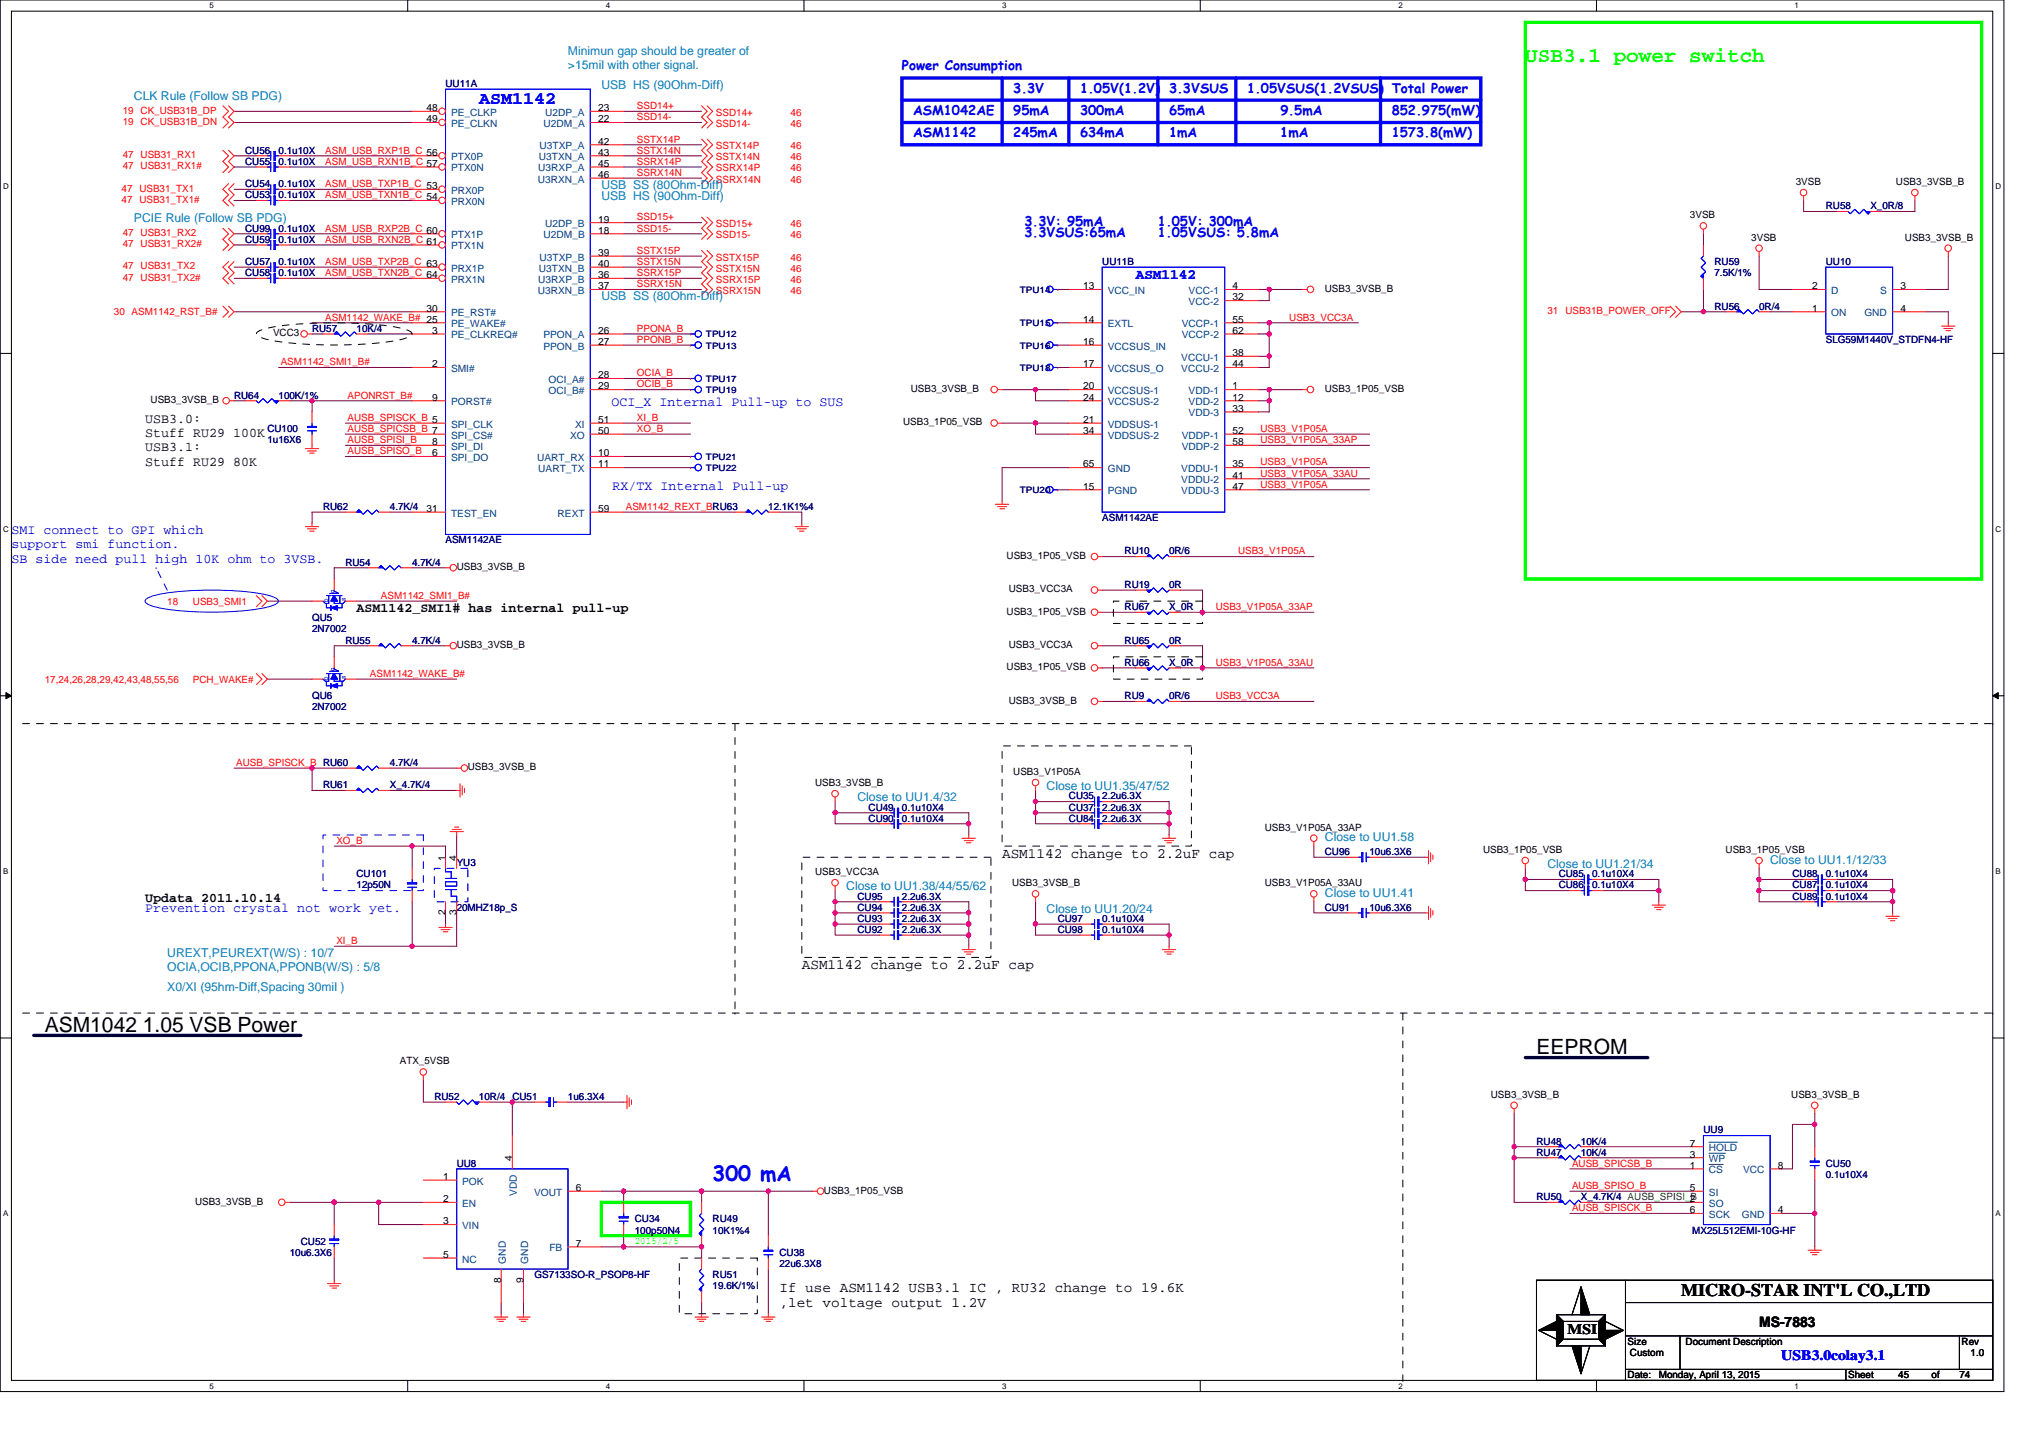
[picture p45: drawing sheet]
<svg xmlns="http://www.w3.org/2000/svg" width="297mm" height="210mm" viewBox="0 0 297 210" stroke-linecap="round" stroke-linejoin="round" font-family="sans-serif">
<defs><g id="words">
<text font-size="3.1" fill="#0f0" x="222.8" y="9.1">USB3.1 power switch</text>
<g font-size="3.1">
<text x="6.5" y="150.7">ASM1042 1.05 VSB Power</text>
<text x="224.4" y="153.9">EEPROM</text>
</g>
<text font-size="3.1" fill="#00f" x="104.1" y="172.4">300 mA</text>
<text font-size="2.6" fill="#00f" x="70" y="15.2">ASM1142</text>
<text font-size="2.6" x="245.5" y="189.3">MICRO-STAR INT'L CO.,LTD</text>
<g font-size="2.1" fill="#00f">
<text x="165.9" y="40.8">ASM1142</text>
<text x="260.1" y="198.6">USB3.0colay3.1</text>
</g>
<g font-size="2.1">
<text x="146.3" y="125.2">ASM1142 change to 2.2uF cap</text>
<text x="117.1" y="141.5">ASM1142 change to 2.2uF cap</text>
<text x="113.8" y="188.6">If use ASM1142 USB3.1 IC , RU32 change to 19.6K</text>
<text x="113.8" y="190.9">,let voltage output 1.2V</text>
<text x="228.9" y="194.9">MSI</text>
<text x="256.9" y="193.8">MS-7883</text>
</g>
<g font-size="1.9" fill="#00f">
<text x="131.7" y="10.3">Power Consumption</text>
<text x="133.3" y="16.8">ASM1042AE</text>
<text x="148" y="13.5">3.3V</text>
<text x="148" y="16.8">95mA</text>
<text x="157.7" y="16.8">300mA</text>
<text x="157.7" y="13.5">1.05V(1.2V)</text>
<text x="170.7" y="16.8">65mA</text>
<text x="170.7" y="13.5">3.3VSUS</text>
<text x="182.1" y="13.5">1.05VSUS(1.2VSUS)</text>
<text x="187" y="16.8">9.5mA</text>
<text x="203.2" y="16.8">852.975(mW)</text>
<text x="203.2" y="13.5">Total Power</text>
<text x="133.3" y="20">ASM1142</text>
<text x="148" y="20">245mA</text>
<text x="157.7" y="20">634mA</text>
<text x="170.7" y="20">1mA</text>
<text x="187" y="20">1mA</text>
<text x="203.2" y="20">1573.8(mW)</text>
<text x="149.6" y="34.6">3.3VSUS:65mA</text>
<text x="149.6" y="33">3.3V: 95mA</text>
<text x="169.1" y="33">1.05V: 300mA</text>
<text x="169.1" y="34.6">1.05VSUS: 5.8mA</text>
<text x="89.3" y="59.3">OCI_X Internal Pull-up to SUS</text>
<text x="89.4" y="71.5">RX/TX Internal Pull-up</text>
<text x="1.7" y="78">SMI connect to GPI which</text>
<text x="1.7" y="80.1">support smi function.</text>
<text x="1.7" y="82.2">SB side need pull high 10K ohm to 3VSB.</text>
<text x="21.2" y="133.2">Prevention crystal not work yet.</text>
</g>
<g font-size="1.9">
<text x="21.2" y="61.7">USB3.0:</text>
<text x="21.2" y="63.8">Stuff RU29 100K</text>
<text x="21.2" y="65.9">USB3.1:</text>
<text x="21.2" y="68">Stuff RU29 80K</text>
<text x="52.1" y="89.4">ASM1142_SMI1# has internal pull-up</text>
<text x="21.2" y="131.7">Updata 2011.10.14</text>
</g>
<g font-size="1.8" fill="#0080c0">
<text x="82.9" y="8.1">Minimun gap should be greater of</text>
<text x="82.9" y="10.1">&gt;15mil with other signal.</text>
<text x="19.6" y="14.6">CLK Rule (Follow SB PDG)</text>
<text x="87.8" y="13">USB HS (90Ohm-Diff)</text>
<text x="87.8" y="27.6">USB SS (80Ohm-Diff)</text>
<text x="87.8" y="29.2">USB HS (90Ohm-Diff)</text>
<text x="19.6" y="32.5">PCIE Rule (Follow SB PDG)</text>
<text x="87.8" y="43.9">USB SS (80Ohm-Diff)</text>
<text x="125.2" y="117">Close to UU1.4/32</text>
<text x="152.8" y="115.4">Close to UU1.35/47/52</text>
<text x="193.5" y="122.9">Close to UU1.58</text>
<text x="123.6" y="130">Close to UU1.38/44/55/62</text>
<text x="193.5" y="131">Close to UU1.41</text>
<text x="226" y="126.8">Close to UU1.21/34</text>
<text x="258.5" y="126.1">Close to UU1.1/12/33</text>
<text x="152.8" y="133.3">Close to UU1.20/24</text>
<text x="24.4" y="139.8">UREXT,PEUREXT(W/S) : 10/7</text>
<text x="24.4" y="141.8">OCIA,OCIB,PPONA,PPONB(W/S) : 5/8</text>
<text x="24.4" y="144.7">X0/XI (95hm-Diff,Spacing 30mil )</text>
</g>
<g font-size="1.5" fill="#f00">
<text x="17.9" y="16.6">19 CK_USB31B_DP</text>
<text x="93" y="15.9">SSD14+</text>
<text x="93" y="17.6">SSD14-</text>
<text x="104.6" y="16.9">SSD14+</text>
<text x="115.5" y="16.9">46</text>
<text x="17.9" y="18.2">19 CK_USB31B_DN</text>
<text x="17.9" y="23.1">47 USB31_RX1</text>
<text x="47.5" y="22.4">ASM_USB_RXP1B_C 56</text>
<text x="93" y="20.8">SSTX14P</text>
<text x="93" y="22.4">SSTX14N</text>
<text x="104.6" y="23.4">SSTX14N</text>
<text x="104.6" y="18.5">SSD14-</text>
<text x="104.6" y="21.8">SSTX14P</text>
<text x="115.5" y="18.5">46</text>
<text x="115.5" y="23.4">46</text>
<text x="115.5" y="21.8">46</text>
<text x="17.8" y="29.6">47 USB31_TX1#</text>
<text x="17.8" y="28">47 USB31_TX1</text>
<text x="17.9" y="24.7">47 USB31_RX1#</text>
<text x="47.5" y="27.3">ASM_USB_TXP1B_C 53</text>
<text x="47.5" y="29">ASM_USB_TXN1B_C 54</text>
<text x="47.5" y="24.1">ASM_USB_RXN1B_C 57</text>
<text x="93" y="24.1">SSRX14P</text>
<text x="93" y="25.7">SSRX14N</text>
<text x="104.6" y="25">SSRX14P</text>
<text x="104.6" y="26.7">SSRX14N</text>
<text x="115.5" y="25">46</text>
<text x="115.5" y="26.7">46</text>
<text x="17.9" y="34.5">47 USB31_RX2</text>
<text x="47.5" y="35.5">ASM_USB_RXN2B_C 61</text>
<text x="47.5" y="33.8">ASM_USB_RXP2B_C 60</text>
<text x="93" y="32.2">SSD15+</text>
<text x="93" y="33.8">SSD15-</text>
<text x="104.6" y="33.2">SSD15+</text>
<text x="104.6" y="34.8">SSD15-</text>
<text x="115.5" y="33.2">46</text>
<text x="115.5" y="34.8">46</text>
<text x="17.9" y="36.1">47 USB31_RX2#</text>
<text x="17.9" y="41">47 USB31_TX2#</text>
<text x="17.9" y="39.3">47 USB31_TX2</text>
<text x="47.5" y="38.7">ASM_USB_TXP2B_C 63</text>
<text x="47.5" y="40.3">ASM_USB_TXN2B_C 64</text>
<text x="93" y="38.7">SSTX15N</text>
<text x="93" y="37.1">SSTX15P</text>
<text x="93" y="40.3">SSRX15P</text>
<text x="93" y="42">SSRX15N</text>
<text x="104.6" y="39.7">SSTX15N</text>
<text x="104.6" y="41.3">SSRX15P</text>
<text x="104.6" y="38.1">SSTX15P</text>
<text x="115.5" y="41.3">46</text>
<text x="115.5" y="39.7">46</text>
<text x="115.5" y="38.1">46</text>
<text x="16.6" y="46">30 ASM1142_RST_B#</text>
<text x="47.5" y="46.8">ASM1142_WAKE_B# 25</text>
<text x="104.6" y="42.9">SSRX15N</text>
<text x="115.5" y="42.9">46</text>
<text x="188.3" y="46.8">USB3_VCC3A</text>
<text x="226" y="45.9">31 USB31B_POWER_OFF</text>
<text x="41" y="53.3">ASM1142_SMI1_B#</text>
<text x="93" y="50.1">PPONB_B</text>
<text x="93" y="48.5">PPONA_B</text>
<text x="50.8" y="58.2">APONRST_B#</text>
<text x="93" y="56.6">OCIB_B</text>
<text x="93" y="54.9">OCIA_B</text>
<text x="50.8" y="61.5">AUSB_SPISCK_B 5</text>
<text x="50.8" y="63.1">AUSB_SPICSB_B 7</text>
<text x="50.8" y="64.7">AUSB_SPISI_B</text>
<text x="93" y="61.5">XI_B</text>
<text x="93" y="63.1">XO_B</text>
<text x="184.1" y="64.7">USB3_V1P05A_33AP</text>
<text x="184.1" y="63.1">USB3_V1P05A</text>
<text x="50.8" y="66.3">AUSB_SPISO_B</text>
<text x="184.1" y="68">USB3_V1P05A</text>
<text x="184.1" y="71.2">USB3_V1P05A</text>
<text x="184.1" y="69.6">USB3_V1P05A_33AU</text>
<text x="91.4" y="74.5">ASM1142_REXT_BRU63</text>
<text x="180.8" y="81">USB3_V1P05A</text>
<text x="24.4" y="88.3">18</text>
<text x="28.2" y="88.3">USB3_SMI1</text>
<text x="55.6" y="87.5">ASM1142_SMI1_B#</text>
<text x="177.5" y="89.1">USB3_V1P05A_33AP</text>
<text x="6.5" y="99.7">17,24,26,28,29,42,43,48,55,56</text>
<text x="28.2" y="99.7">PCH_WAKE#</text>
<text x="54" y="98.8">ASM1142_WAKE_B#</text>
<text x="177.5" y="97.2">USB3_V1P05A_33AU</text>
<text x="177.5" y="102.1">USB3_VCC3A</text>
<text x="34.5" y="111.8">AUSB_SPISCK_B RU60</text>
<text x="49.1" y="123.2">XO_B</text>
<text x="49.1" y="137.9">XI_B</text>
<text x="229.6" y="170.4">AUSB_SPICSB_B</text>
<text x="229.6" y="173.6">AUSB_SPISO_B</text>
<text x="229.6" y="176.9">AUSB_SPISCK_B</text>
</g>
<g font-size="1.5">
<text x="62.3" y="16.2">48</text>
<text x="62.3" y="17.9">49</text>
<text x="87.4" y="17.9">22</text>
<text x="87.4" y="16.2">23</text>
<text x="87.4" y="21.1">42</text>
<text x="87.4" y="22.7">43</text>
<text x="87.4" y="24.4">45</text>
<text x="87.4" y="26">46</text>
<text x="262.3" y="27">3VSB</text>
<text x="276.9" y="27">USB3_3VSB_B</text>
<text x="87.4" y="34.1">18</text>
<text x="87.4" y="32.5">19</text>
<text x="246.8" y="31.9">3VSB</text>
<text x="255.8" y="35.1">3VSB</text>
<text x="278.2" y="35.1">USB3_3VSB_B</text>
<text x="87.4" y="37.4">39</text>
<text x="87.4" y="39">40</text>
<text x="87.4" y="40.6">36</text>
<text x="62.3" y="45.5">30</text>
<text x="87.4" y="42.2">37</text>
<text x="158.2" y="42.2">13</text>
<text x="158.2" y="47.1">14</text>
<text x="180" y="47.1">55</text>
<text x="180" y="42.2">4</text>
<text x="180" y="43.9">32</text>
<text x="193.5" y="42.6">USB3_3VSB_B</text>
<text x="264.7" y="45.5">1</text>
<text x="264.7" y="42.2">2</text>
<text x="277.5" y="42.2">3</text>
<text x="277.5" y="45.5">4</text>
<text x="39.9" y="49.1">VCC3</text>
<text x="63.1" y="48.7">3</text>
<text x="63.1" y="53.6">2</text>
<text x="87.4" y="50.4">27</text>
<text x="87.4" y="48.7">26</text>
<text x="158.2" y="50.4">16</text>
<text x="158.2" y="53.6">17</text>
<text x="180" y="48.7">62</text>
<text x="180" y="52">38</text>
<text x="180" y="53.6">44</text>
<text x="22" y="58.9">USB3_3VSB_B</text>
<text x="63.1" y="58.5">9</text>
<text x="87.4" y="56.9">29</text>
<text x="87.4" y="55.2">28</text>
<text x="133" y="57.2">USB3_3VSB_B</text>
<text x="158.2" y="56.9">20</text>
<text x="158.2" y="58.5">24</text>
<text x="180" y="56.9">1</text>
<text x="180" y="58.5">12</text>
<text x="193.5" y="57.2">USB3_1P05_VSB</text>
<text x="63.1" y="65">8</text>
<text x="87.4" y="61.8">51</text>
<text x="87.4" y="63.4">50</text>
<text x="131.9" y="62.1">USB3_1P05_VSB</text>
<text x="158.2" y="61.8">21</text>
<text x="158.2" y="63.4">34</text>
<text x="180" y="63.4">52</text>
<text x="180" y="65">58</text>
<text x="180" y="60.1">33</text>
<text x="63.1" y="66.6">6</text>
<text x="87.4" y="68.3">11</text>
<text x="87.4" y="66.6">10</text>
<text x="158.2" y="68.3">65</text>
<text x="158.2" y="71.5">15</text>
<text x="180" y="71.5">47</text>
<text x="180" y="68.3">35</text>
<text x="180" y="69.9">41</text>
<text x="62.3" y="74.8">31</text>
<text x="87.4" y="74.8">59</text>
<text x="66.7" y="83.2">USB3_3VSB_B</text>
<text x="147" y="81.6">USB3_1P05_VSB</text>
<text x="147" y="89.7">USB3_1P05_VSB</text>
<text x="147.3" y="86.5">USB3_VCC3A</text>
<text x="66.7" y="94.6">USB3_3VSB_B</text>
<text x="147.3" y="94.6">USB3_VCC3A</text>
<text x="147" y="97.9">USB3_1P05_VSB</text>
<text x="147.3" y="102.8">USB3_3VSB_B</text>
<text x="68.3" y="112.5">USB3_3VSB_B</text>
<text x="148" y="113.2">USB3_V1P05A</text>
<text x="119" y="114.8">USB3_3VSB_B</text>
<text x="65" y="125.7" transform="rotate(-90 65 125.7)">1</text>
<text x="66.7" y="125.7" transform="rotate(-90 66.7 125.7)">4</text>
<text x="184.7" y="121.3">USB3_V1P05A_33AP</text>
<text x="216.6" y="124.5">USB3_1P05_VSB</text>
<text x="252" y="124.5">USB3_1P05_VSB</text>
<text x="119" y="127.8">USB3_VCC3A</text>
<text x="147.8" y="129.4">USB3_3VSB_B</text>
<text x="184.7" y="129.4">USB3_V1P05A_33AU</text>
<text x="65" y="133.6" transform="rotate(-90 65 133.6)">2</text>
<text x="66.7" y="133.6" transform="rotate(-90 66.7 133.6)">3</text>
<text x="58.4" y="155.4">ATX_5VSB</text>
<text x="217.7" y="160.3">USB3_3VSB_B</text>
<text x="261.6" y="160.3">USB3_3VSB_B</text>
<text x="246.8" y="167.4">7</text>
<text x="64.7" y="172.3">1</text>
<text x="74.8" y="169.5" transform="rotate(-90 74.8 169.5)">4</text>
<text x="84.1" y="173.9">6</text>
<text x="246.8" y="170.7">1</text>
<text x="246.8" y="169">3</text>
<text x="246.8" y="173.9">5</text>
<text x="259.6" y="170.7">8</text>
<text x="28.5" y="175.9">USB3_3VSB_B</text>
<text x="64.7" y="175.6">2</text>
<text x="64.7" y="178.8">3</text>
<text x="120.3" y="174.3">USB3_1P05_VSB</text>
<text x="246.8" y="175.6">2</text>
<text x="246.8" y="177.2">6</text>
<text x="259.6" y="177.2">4</text>
<text x="64.7" y="183.7">5</text>
<text x="84.1" y="182.1">7</text>
<text x="73.2" y="187.3" transform="rotate(-90 73.2 187.3)">8</text>
<text x="76.4" y="187.3" transform="rotate(-90 76.4 187.3)">9</text>
<text x="237.7" y="196.4">Size</text>
<text x="246.2" y="196.4">Document Description</text>
<text x="286.5" y="196.4">Rev</text>
<text x="237.7" y="201.3">Date:</text>
<text x="238" y="198">Custom</text>
<text x="242.2" y="201.3">Monday, April 13, 2015</text>
<text x="269.9" y="201.3">Sheet</text>
<text x="277.2" y="201.3">45</text>
<text x="282.1" y="201.3">of</text>
<text x="286.1" y="201.3">74</text>
<text x="287.8" y="198">1.0</text>
</g>
<g font-size="1.5" fill="#000080">
<text x="65.1" y="12.7">UU11A</text>
<text x="35.8" y="22.5">CU56</text>
<text x="40.7" y="22.5">0.1u10X</text>
<text x="35.8" y="24.1">CU55</text>
<text x="35.8" y="29">CU53</text>
<text x="35.8" y="27.3">CU54</text>
<text x="40.7" y="24.1">0.1u10X</text>
<text x="40.7" y="29">0.1u10X</text>
<text x="40.7" y="27.3">0.1u10X</text>
<text x="35.8" y="35.5">CU59</text>
<text x="35.8" y="33.8">CU99</text>
<text x="40.7" y="35.5">0.1u10X</text>
<text x="40.7" y="33.8">0.1u10X</text>
<text x="266.6" y="30.6">RU58</text>
<text x="273.2" y="30.6">X_0R/8</text>
<text x="35.8" y="38.7">CU57</text>
<text x="35.8" y="40.3">CU58</text>
<text x="40.7" y="38.7">0.1u10X</text>
<text x="40.7" y="40.3">0.1u10X</text>
<text x="161" y="38.7">UU11B</text>
<text x="250.4" y="38.7">RU59</text>
<text x="250.4" y="40.3">7.5K/1%</text>
<text x="266.6" y="38.7">UU10</text>
<text x="250.4" y="45.2">RU56</text>
<text x="256.9" y="45.2">0R/4</text>
<text x="45.6" y="48.5">RU57</text>
<text x="52.1" y="48.5">10K/4</text>
<text x="266.6" y="50.1">SLG59M1440V_STDFN4-HF</text>
<text x="34.2" y="58.2">RU64</text>
<text x="40.7" y="58.2">100K/1%</text>
<text x="39" y="63.1">CU100</text>
<text x="39" y="64.7">1u16X6</text>
<text x="47.2" y="74.5">RU62</text>
<text x="56.9" y="74.5">4.7K/4</text>
<text x="112.2" y="74.5">12.1K1%4</text>
<text x="161" y="76.1">ASM1142AE</text>
<text x="50.4" y="82.6">RU54</text>
<text x="60.2" y="82.6">4.7K/4</text>
<text x="65.1" y="79.4">ASM1142AE</text>
<text x="164.2" y="81">RU10</text>
<text x="170.7" y="81">0R/6</text>
<text x="164.2" y="89.1">RU67</text>
<text x="164.2" y="85.9">RU19</text>
<text x="170.7" y="89.1">X_0R</text>
<text x="170.7" y="85.9">0R</text>
<text x="45.6" y="90.7">QU5</text>
<text x="45.6" y="92.4">2N7002</text>
<text x="50.4" y="94">RU55</text>
<text x="60.2" y="94">4.7K/4</text>
<text x="164.2" y="94">RU65</text>
<text x="170.7" y="94">0R</text>
<text x="164.2" y="97.2">RU66</text>
<text x="170.7" y="97.2">X_0R</text>
<text x="45.6" y="102.1">QU6</text>
<text x="45.6" y="103.7">2N7002</text>
<text x="164.2" y="102.1">RU9</text>
<text x="170.7" y="102.1">0R/6</text>
<text x="56.9" y="111.9">4.7K/4</text>
<text x="47.2" y="115.1">RU61</text>
<text x="56.9" y="115.1">X_4.7K/4</text>
<text x="126.8" y="118.4">CU49</text>
<text x="126.8" y="120">CU90</text>
<text x="131.7" y="118.4">0.1u10X4</text>
<text x="131.7" y="120">0.1u10X4</text>
<text x="156.1" y="120">CU84</text>
<text x="156.1" y="116.7">CU35</text>
<text x="156.1" y="118.4">CU37</text>
<text x="161" y="120">2.2u6.3X</text>
<text x="161" y="116.7">2.2u6.3X</text>
<text x="161" y="118.4">2.2u6.3X</text>
<text x="193.5" y="124.9">CU96</text>
<text x="200" y="124.9">10u6.3X6</text>
<text x="52.1" y="128.1">CU101</text>
<text x="52.1" y="129.7">12p50N</text>
<text x="66.7" y="126.5">YU3</text>
<text x="125.2" y="131.4">CU95</text>
<text x="131.7" y="131.4">2.2u6.3X</text>
<text x="227.6" y="128.1">CU85</text>
<text x="227.6" y="129.7">CU86</text>
<text x="232.5" y="128.1">0.1u10X4</text>
<text x="232.5" y="129.7">0.1u10X4</text>
<text x="261.8" y="131.4">CU89</text>
<text x="261.8" y="129.7">CU87</text>
<text x="261.8" y="128.1">CU88</text>
<text x="266.6" y="131.4">0.1u10X4</text>
<text x="266.6" y="129.7">0.1u10X4</text>
<text x="266.6" y="128.1">0.1u10X4</text>
<text x="66.7" y="133">20MHZ18p_S</text>
<text x="125.2" y="136.2">CU92</text>
<text x="125.2" y="134.6">CU93</text>
<text x="125.2" y="133">CU94</text>
<text x="131.7" y="136.2">2.2u6.3X</text>
<text x="131.7" y="134.6">2.2u6.3X</text>
<text x="131.7" y="133">2.2u6.3X</text>
<text x="154.5" y="134.6">CU97</text>
<text x="154.5" y="136.2">CU98</text>
<text x="161" y="134.6">0.1u10X4</text>
<text x="161" y="136.2">0.1u10X4</text>
<text x="193.5" y="133">CU91</text>
<text x="200" y="133">10u6.3X6</text>
<text x="63.4" y="160.6">RU52</text>
<text x="70" y="160.6">10R/4</text>
<text x="74.8" y="160.6">CU51</text>
<text x="82.9" y="160.6">1u6.3X4</text>
<text x="224.4" y="167.1">RU48</text>
<text x="230.9" y="167.1">10K/4</text>
<text x="248.8" y="165.5">UU9</text>
<text x="66.7" y="170.4">UU8</text>
<text x="224.4" y="168.8">RU47</text>
<text x="230.9" y="168.8">10K/4</text>
<text x="266.6" y="170.4">CU50</text>
<text x="266.6" y="172">0.1u10X4</text>
<text x="92.7" y="178.5">CU34</text>
<text x="104.1" y="178.5">RU49</text>
<text x="224.4" y="175.3">RU50</text>
<text x="230.9" y="175.3">X_4.7K/4 AUSB_SPISI_B</text>
<text x="42.3" y="183.4">10u6.3X6</text>
<text x="43.9" y="181.8">CU52</text>
<text x="92.7" y="180.1">100p50N4</text>
<text x="104.1" y="180.1">10K1%4</text>
<text x="113.8" y="183.4">CU38</text>
<text x="113.8" y="185">22u6.3X8</text>
<text x="247.1" y="180.1">MX25L512EMI-10G-HF</text>
<text x="78.1" y="186.6">GS7133SO-R_PSOP8-HF</text>
<text x="104.1" y="186.6">RU51</text>
<text x="104.1" y="188.3">19.6K/1%</text>
</g>
<g font-size="1.5" fill="#004080">
<text x="65.9" y="16.9">PE_CLKP</text>
<text x="79.6" y="16.9">U2DP_A</text>
<text x="65.9" y="18.5">PE_CLKN</text>
<text x="65.9" y="23.4">PTX0P</text>
<text x="78.7" y="23.4">U3TXN_A</text>
<text x="78.8" y="21.8">U3TXP_A</text>
<text x="79.4" y="18.5">U2DM_A</text>
<text x="65.9" y="25">PTX0N</text>
<text x="65.9" y="28.3">PRX0P</text>
<text x="65.9" y="29.9">PRX0N</text>
<text x="78.5" y="26.7">U3RXN_A</text>
<text x="78.6" y="25">U3RXP_A</text>
<text x="65.9" y="34.8">PTX1P</text>
<text x="79.4" y="34.8">U2DM_B</text>
<text x="79.6" y="33.2">U2DP_B</text>
<text x="65.9" y="36.4">PTX1N</text>
<text x="65.9" y="39.7">PRX1P</text>
<text x="65.9" y="41.3">PRX1N</text>
<text x="78.6" y="41.3">U3RXP_B</text>
<text x="78.7" y="39.7">U3TXN_B</text>
<text x="78.8" y="38.1">U3TXP_B</text>
<text x="65.9" y="46.2">PE_RST#</text>
<text x="65.9" y="47.8">PE_WAKE#</text>
<text x="78.5" y="42.9">U3RXN_B</text>
<text x="161.8" y="42.9">VCC_IN</text>
<text x="161.8" y="47.8">EXTL</text>
<text x="172.6" y="47.8">VCCP-1</text>
<text x="173.6" y="42.9">VCC-1</text>
<text x="173.6" y="44.6">VCC-2</text>
<text x="267.4" y="46.2">ON</text>
<text x="267.4" y="42.9">D</text>
<text x="272.3" y="46.2">GND</text>
<text x="274.6" y="42.9">S</text>
<text x="65.9" y="49.4">PE_CLKREQ#</text>
<text x="79.4" y="51.1">PPON_B</text>
<text x="79.4" y="49.4">PPON_A</text>
<text x="161.8" y="51.1">VCCSUS_IN</text>
<text x="172.5" y="52.7">VCCU-1</text>
<text x="172.6" y="49.4">VCCP-2</text>
<text x="65.9" y="59.2">PORST#</text>
<text x="65.9" y="54.3">SMI#</text>
<text x="80.1" y="57.6">OCI_B#</text>
<text x="80.1" y="55.9">OCI_A#</text>
<text x="161.8" y="54.3">VCCSUS_O</text>
<text x="161.8" y="57.6">VCCSUS-1</text>
<text x="161.8" y="59.2">VCCSUS-2</text>
<text x="172.5" y="54.3">VCCU-2</text>
<text x="173.6" y="57.6">VDD-1</text>
<text x="173.6" y="59.2">VDD-2</text>
<text x="65.9" y="62.4">SPI_CLK</text>
<text x="65.9" y="64.1">SPI_CS#</text>
<text x="65.9" y="65.7">SPI_DI</text>
<text x="83.2" y="64.1">XO</text>
<text x="84" y="62.4">XI</text>
<text x="161.8" y="62.4">VDDSUS-1</text>
<text x="161.8" y="64.1">VDDSUS-2</text>
<text x="172.6" y="64.1">VDDP-1</text>
<text x="172.6" y="65.7">VDDP-2</text>
<text x="173.6" y="60.8">VDD-3</text>
<text x="65.9" y="67.3">SPI_DO</text>
<text x="78.4" y="67.3">UART_RX</text>
<text x="78.6" y="68.9">UART_TX</text>
<text x="161.8" y="68.9">GND</text>
<text x="172.5" y="68.9">VDDU-1</text>
<text x="172.5" y="70.6">VDDU-2</text>
<text x="65.9" y="75.4">TEST_EN</text>
<text x="81.4" y="75.4">REXT</text>
<text x="161.8" y="72.2">PGND</text>
<text x="172.5" y="72.2">VDDU-3</text>
<text x="67.5" y="173">POK</text>
<text x="249.6" y="171.3">CS</text>
<text x="249.6" y="169.7">WP</text>
<text x="249.6" y="168.1">HOLD</text>
<text x="254.5" y="171.3">VCC</text>
<text x="67.5" y="176.2">EN</text>
<text x="67.5" y="179.5">VIN</text>
<text x="75.5" y="174.6" transform="rotate(-90 75.5 174.6)">VDD</text>
<text x="78" y="174.6">VOUT</text>
<text x="249.6" y="176.2">SO</text>
<text x="249.6" y="177.8">SCK</text>
<text x="249.6" y="174.6">SI</text>
<text x="254.4" y="177.8">GND</text>
<text x="67.5" y="184.4">NC</text>
<text x="73.9" y="184.5" transform="rotate(-90 73.9 184.5)">GND</text>
<text x="77.1" y="184.5" transform="rotate(-90 77.1 184.5)">GND</text>
<text x="80.2" y="182.7">FB</text>
</g>
<text font-size="1.5" fill="#0f0" x="92.7" y="181.6">2015/2/5</text>
<g font-size="1.3" fill="#000080">
<text x="148.9" y="42.8">TPU14</text>
<text x="148.9" y="47.7">TPU15</text>
<text x="103.1" y="49.3">TPU12</text>
<text x="103.1" y="50.9">TPU13</text>
<text x="148.9" y="50.9">TPU16</text>
<text x="103.1" y="57.4">TPU19</text>
<text x="103.1" y="55.8">TPU17</text>
<text x="148.9" y="54.2">TPU18</text>
<text x="103.1" y="67.2">TPU21</text>
<text x="103.1" y="68.8">TPU22</text>
<text x="148.9" y="72.1">TPU20</text>
</g>
<g font-size="1.2">
<text x="30.6" y="1.2">5</text>
<text x="88.5" y="1.2">4</text>
<text x="146.3" y="1.2">3</text>
<text x="204.2" y="1.2">2</text>
<text x="262.1" y="1.2">1</text>
<text x=".5" y="27.6">D</text>
<text x="291.4" y="27.6">D</text>
<text x=".5" y="77.6">C</text>
<text x="291.4" y="77.6">C</text>
<text x=".5" y="127.6">B</text>
<text x="291.4" y="127.6">B</text>
<text x=".5" y="177.6">A</text>
<text x="291.4" y="177.6">A</text>
<text x="30.6" y="202.8">5</text>
<text x="88.5" y="202.8">4</text>
<text x="146.3" y="202.8">3</text>
<text x="204.2" y="202.8">2</text>
<text x="262.1" y="202.8">1</text>
</g>
<g font-size=".8" fill="#00f">
<text x="47.9" y="87.9" transform="rotate(-90 47.9 87.9)">D</text>
<text x="48.8" y="86.7" transform="rotate(-90 48.8 86.7)">G</text>
<text x="50.5" y="87.8" transform="rotate(-90 50.5 87.8)">S</text>
<text x="47.9" y="99.3" transform="rotate(-90 47.9 99.3)">D</text>
<text x="48.8" y="98" transform="rotate(-90 48.8 98)">G</text>
<text x="50.5" y="99.2" transform="rotate(-90 50.5 99.2)">S</text>
</g>
</g></defs>
<path d="M0 0h292.6v203.2h-292.6zM1.7 1.6h289.3v200h-289.3z" fill="none" stroke="#000" stroke-width=".15"/>
<g fill="#fff">
<path d="M30.6 .2h.6v1.3h-.6z"/>
<path d="M30.6 201.8h.6v1.3h-.6z"/>
</g>
<path d="M59.5 0v1.6M59.5 201.6v1.6" fill="none" stroke="#000" stroke-width=".15"/>
<g fill="#fff">
<path d="M88.5 .2h.6v1.3h-.6z"/>
<path d="M88.5 201.8h.6v1.3h-.6z"/>
</g>
<path d="M117.4 0v1.6M117.4 201.6v1.6" fill="none" stroke="#000" stroke-width=".15"/>
<g fill="#fff">
<path d="M146.3 .2h.7v1.3h-.7z"/>
<path d="M146.3 201.8h.7v1.3h-.7z"/>
</g>
<path d="M175.3 0v1.6M175.3 201.6v1.6" fill="none" stroke="#000" stroke-width=".15"/>
<g fill="#fff">
<path d="M204.2 .2h.6v1.3h-.6z"/>
<path d="M204.2 201.8h.6v1.3h-.6z"/>
</g>
<path d="M233.1 0v1.6M233.1 201.6v1.6" fill="none" stroke="#000" stroke-width=".15"/>
<g fill="#fff">
<path d="M262.1 .2h.6v1.3h-.6z"/>
<path d="M262.1 201.8h.6v1.3h-.6z"/>
<path d="M.5 26.6h.8v1.3h-.8z"/>
<path d="M291.4 26.6h.9v1.3h-.9z"/>
<path d="M.5 76.6h.8v1.3h-.8z"/>
<path d="M291.4 76.6h.9v1.3h-.9z"/>
</g>
<path d="M0 51.6h1.7M291 51.6h1.6" fill="none" stroke="#000" stroke-width=".15"/>
<g fill="#fff">
<path d="M.5 126.6h.7v1.3h-.7z"/>
<path d="M291.4 126.6h.8v1.3h-.8z"/>
</g>
<path d="M0 101.6h1.7M291 101.6h1.6" fill="none" stroke="#000" stroke-width=".15"/>
<path d="M.9 101.1l.8 .5-.8 .4zM291 101.6l.8-.5v.9z" fill="#000" stroke="#000" stroke-width=".15"/>
<g fill="#fff">
<path d="M.5 176.6h.7v1.2h-.7z"/>
<path d="M291.4 176.6h.8v1.2h-.8z"/>
</g>
<g fill="none" stroke="#000" stroke-width=".15">
<path d="M0 151.6h1.7M291 151.6h1.6M224.4 186.9h66.6v14.7h-66.6zM224.7 194.3l2.6 1.3M227.3 192h7.2v4.5h-7.2zM227.3 192l1 1M228.3 193h5.2v2.6h-5.2zM228.3 195.6l-1 .9M230.9 187.9l-1.3 4.1M232.2 196.5l-1.3 4.1M233.5 195.6l1 .9M234.5 193l2.6 1.3"/>
<path d="M234.5 192l-1 1M237.4 190.2h53.6M237.4 186.9v14.7M237.4 200h53.6M237.4 195.1h53.6M245.3 195.1v4.9M269.6 200v1.6M286.1 195.1v4.9"/>
</g>
<g fill="none" stroke="#800040" stroke-width=".15">
<path d="M34.2 17.9h26M34.2 16.3h26M91.1 16.3h11.4M91.1 17.9h11.4M34.2 24.4h3.2M34.2 22.8h3.2M34.2 27.6h3.2M34.2 29.3h3.2M34.2 34.1h3.2M34.2 35.8h3.2M34.2 39h3.2M42.3 27.6h17.9"/>
<path d="M42.3 29.3h17.9M42.3 22.8h17.9M42.3 24.4h17.9M42.3 35.8h17.9M42.3 34.1h17.9M42.3 39h17.9M91.1 21.1h11.4M91.1 22.8h11.4M91.1 24.4h11.4M91.1 26h11.4M91.1 39h11.4M91.1 37.4h11.4"/>
<path d="M91.1 32.5h11.4M91.1 34.1h11.4M248.8 34.1v1.7M256.9 37.4v4.9h4.9M263.4 29.3v1.6h4.9M279.7 29.3v1.6h-4.9M284.5 37.4v4.9h-3.2M34.2 40.6h3.2M34.2 45.5h26M34.2 58.5h1.6M40.7 53.7h19.5M42.3 40.6h17.9"/>
<path d="M42.3 58.5h3.3M45.6 47.1h14.6M45.6 58.5h14.6M45.6 48.8h1.6M45.6 58.5v1.7M53.7 48.8h6.5M91.1 40.6h11.4M91.1 42.3h11.4M91.1 50.4h9.7M91.1 48.8h9.7M91.1 56.9h9.7M91.1 55.3h9.7"/>
<path d="M146.3 56.9h4.9M151.2 56.9v1.6h4.9M151.2 56.9h4.9M154.5 42.3h1.6M154.5 47.1h1.6M154.5 50.4h1.6M154.5 53.7h1.6M183.7 56.9h1.7M183.7 47.1h1.7M183.7 48.8h1.7M183.7 42.3h1.7M183.7 52h1.7"/>
<path d="M183.7 58.5h1.7M185.4 47.1h13M185.4 56.9h4.8M185.4 42.3h4.8M185.4 56.9v1.6M185.4 42.3v1.6h-1.7M185.4 47.1v1.7M185.4 58.5v1.7h-1.7M185.4 48.8v3.2M185.4 52v1.7h-1.7M245.5 45.5h3.3M248.8 45.5h3.2"/>
<path d="M248.8 42.3v3.2M258.5 45.5h3.3M281.3 45.5h3.2v1.6M50.4 74.8h-4.8v1.6M50.4 61.8h9.8M50.4 63.4h9.8M50.4 65h9.8M50.4 66.7h9.8M56.9 74.8h3.3M91.1 61.8h9.7M91.1 63.4h9.7M91.1 66.7h9.7"/>
<path d="M91.1 68.3h9.7M91.1 74.8h16.2M113.8 74.8h3.3v1.6M146.3 61.8h4.9M151.2 61.8h4.9M151.2 61.8v1.6h4.9M154.5 71.5h1.6M156.1 68.3h-9.8v4.9M183.7 65h16.3M183.7 68.3h16.3M183.7 63.4h16.3M183.7 71.5h16.3"/>
<path d="M183.7 69.9h16.3M39 87.8h6.6M39 99.2h6.6M52.1 87.8h14.6M52.1 99.2h14.6M53.7 82.9h-4.9v1.6M53.7 94.3h-4.9v1.6M60.2 82.9h4.9M60.2 94.3h4.9M161 97.5h4.9M161 94.3h4.9M161 81.3h4.9"/>
<path d="M161 89.4h4.9M161 86.2h4.9M172.4 81.3h19.5M172.4 94.3h3.2v3.2M172.4 97.5h3.2M172.4 86.2h3.2v3.2M172.4 89.4h3.2M175.6 97.5h16.3M175.6 89.4h16.3M34.2 112.2h11.4M45.6 112.2h4.8M45.6 112.2v3.2h4.8"/>
<path d="M56.9 112.2h9.8M56.9 115.4h9.8M122 118.7v1.6h6.5M122 118.7h6.5M122 117.1v1.6M133.3 118.7h8.2v1.6M151.2 117.1v1.6h6.5M151.2 115.4v1.7h6.5M151.2 118.7v1.6h6.5M161 102.4h4.9M162.6 117.1h8.1v1.6M162.6 118.7h8.1"/>
<path d="M170.7 118.7v1.6M172.4 102.4h19.5M48.8 123.5h11.4M48.8 138.2h11.4M60.2 123.5v3.3M60.2 131.7v6.5M60.2 123.5h4.9v1.7M65.1 133.3v1.6M66.7 133.3v4.9h-6.5M66.7 121.9v3.3M122 131.7h6.5M122 133.3v1.6h6.5"/>
<path d="M122 134.9v1.6h6.5M122 130v3.3h6.5M133.3 134.9h8.2M133.3 133.3h8.2M133.3 120.3h8.2M133.3 136.5h8.2M133.3 131.7h8.2v1.6M141.5 133.3v1.6M141.5 120.3v1.6M141.5 134.9v3.3M151.2 134.9h6.5M151.2 134.9v1.6h6.5"/>
<path d="M151.2 131.7v3.2M162.6 120.3h8.1M162.6 134.9h8.1v1.6M162.6 136.5h8.1M170.7 120.3v1.6M170.7 136.5v1.7M191.9 131.7v1.6h4.8M191.9 123.5v1.7h4.8M201.6 125.2h6.5M201.6 133.3h6.5M222.8 128.4h6.5M222.8 126.8v1.6"/>
<path d="M222.8 128.4v1.6h6.5M234.1 130h8.1M234.1 128.4h8.1v1.6M242.2 130v1.7M256.9 128.4h6.5M256.9 130h6.5M256.9 126.8v1.6M256.9 130v1.7h6.5M256.9 128.4v1.6M268.3 131.7h8.1M268.3 128.4h8.1v1.6M268.3 130h8.1"/>
<path d="M276.4 130v1.7M276.4 131.7v1.6M61.8 157.7v3.2h3.3M42.3 175.6h6.5M48.8 175.6h6.5v3.2h6.5M48.8 175.6v3.2M55.3 175.6h6.5M71.6 160.9h3.2M74.8 160.9h3.3M74.8 160.9v4.9M82.9 160.9h8.2M87.8 173.9h3.3"/>
<path d="M91.1 173.9v1.7M91.1 173.9h11.4M102.5 173.9v1.7M102.5 173.9h9.7M112.2 173.9v6.5M112.2 173.9h6.5M221.1 169.1h4.9M221.1 167.4h4.9M221.1 162.6v4.8M221.1 167.4v1.7M221.1 169.1v6.5h4.9M229.3 170.7h17.8"/>
<path d="M229.3 177.2h17.8M229.3 173.9h17.8M232.5 175.6h14.6M232.5 167.4h14.6M232.5 169.1h14.6M260.1 177.2h4.9M265 162.6v1.6M265 172.3v4.9M265 177.2v4.9M265 164.2h-3.2v6.5h-1.7M265 164.2v3.2M48.8 183.7v3.2"/>
<path d="M73.2 190.2v1.6M76.5 190.2v1.6M87.8 182.1h3.3M91.1 182.1h11.4v1.6M91.1 180.4v1.7M102.5 190.2v1.6M112.2 185.3v6.5"/>
</g>
<g fill="#f0f" stroke="#f0f" stroke-width=".15">
<circle cx="122" cy="131.7" r=".31"/>
<circle cx="122" cy="133.3" r=".32"/>
<circle cx="112.2" cy="173.9" r=".32"/>
<circle cx="55.3" cy="175.6" r=".32"/>
<circle cx="48.8" cy="175.6" r=".32"/>
<circle cx="102.4" cy="182.1" r=".32"/>
<circle cx="91.1" cy="182.1" r=".32"/>
<circle cx="170.7" cy="120.3" r=".32"/>
<circle cx="170.7" cy="118.7" r=".32"/>
<circle cx="221.1" cy="167.4" r=".32"/>
<circle cx="222.7" cy="128.4" r=".32"/>
<circle cx="102.4" cy="173.9" r=".32"/>
<circle cx="276.4" cy="131.7" r=".31"/>
<circle cx="276.4" cy="130" r=".32"/>
<circle cx="256.9" cy="130" r=".32"/>
<circle cx="91.1" cy="173.9" r=".32"/>
<circle cx="141.5" cy="134.9" r=".32"/>
<circle cx="141.5" cy="133.3" r=".32"/>
<circle cx="141.5" cy="120.3" r=".32"/>
<circle cx="242.2" cy="130" r=".32"/>
<circle cx="265" cy="177.2" r=".32"/>
<circle cx="122" cy="118.7" r=".32"/>
<circle cx="265" cy="164.2" r=".31"/>
<circle cx="141.5" cy="136.5" r=".32"/>
<circle cx="74.8" cy="160.9" r=".32"/>
<circle cx="122" cy="134.9" r=".32"/>
<circle cx="256.9" cy="128.4" r=".32"/>
<circle cx="221.1" cy="169.1" r=".32"/>
<circle cx="170.7" cy="136.5" r=".32"/>
<circle cx="151.2" cy="134.9" r=".32"/>
<circle cx="151.2" cy="117" r=".32"/>
<circle cx="151.2" cy="118.7" r=".32"/>
<circle cx="248.7" cy="45.5" r=".32"/>
<circle cx="151.2" cy="56.9" r=".32"/>
<circle cx="185.4" cy="47.1" r=".32"/>
<circle cx="45.6" cy="58.5" r=".31"/>
<circle cx="60.2" cy="138.2" r=".32"/>
<circle cx="60.2" cy="123.5" r=".31"/>
<circle cx="151.2" cy="61.8" r=".32"/>
<circle cx="185.4" cy="56.9" r=".32"/>
<circle cx="185.4" cy="42.3" r=".31"/>
<circle cx="185.4" cy="48.8" r=".32"/>
<circle cx="185.4" cy="58.5" r=".31"/>
<circle cx="185.4" cy="52" r=".32"/>
<circle cx="45.5" cy="112.2" r=".32"/>
<circle cx="175.6" cy="97.5" r=".32"/>
<circle cx="175.6" cy="89.4" r=".32"/>
</g>
<g fill="none" stroke="#f00" stroke-width=".15">
<path d="M32.6 15.5l.8 .8-.8 .8 .8 .8-.8 .8M33.4 15.5l.8 .8-.8 .8 .8 .8-.8 .8M102.5 15.5l.8 .8-.8 .8 .8 .8-.8 .8M103.3 15.5l.8 .8-.8 .8 .8 .8-.8 .8M32.6 21.9l.8 .9-.8 .8 .8 .8-.8 .8M32.6 33.3l.8 .8-.8 .8 .8 .9-.8 .8M33.4 26.8l-.8 .8 .8 .8-.8 .9 .8 .8M33.4 38.2l-.8 .8 .8 .8-.8 .8 .8 .9M33.4 21.9l.8 .9-.8 .8 .8 .8-.8 .8M33.4 33.3l.8 .8-.8 .8 .8 .9-.8 .8M34.2 26.8l-.8 .8 .8 .8-.8 .9 .8 .8M34.2 38.2l-.8 .8 .8 .8-.8 .8 .8 .9"/>
<path d="M102.5 20.3l.8 .8-.8 .8 .8 .9-.8 .8 .8 .8-.8 .8 .8 .8-.8 .8M102.5 36.6l.8 .8-.8 .8 .8 .8-.8 .8 .8 .8-.8 .9 .8 .8-.8 .8M102.5 31.7l.8 .8-.8 .8 .8 .8-.8 .8M103.3 20.3l.8 .8-.8 .8 .8 .9-.8 .8 .8 .8-.8 .8 .8 .8-.8 .8M103.3 36.6l.8 .8-.8 .8 .8 .8-.8 .8 .8 .8-.8 .9 .8 .8-.8 .8M103.3 31.7l.8 .8-.8 .8 .8 .8-.8 .8M248.8 33.5v.6M256.9 36.7v.7M263.4 28.6v.7M279.7 28.6v.7M284.5 36.7v.7M32.6 44.7l.8 .8-.8 .8"/>
<path d="M33.4 44.7l.8 .8-.8 .8M33.5 58.5h.7M44.9 48.8h.7M60.2 58.5h4.9M60.2 45.5h4.9M60.2 47.1h4.9M60.2 48.8h4.9M100.8 48.8h.1M145.7 56.9h.6M190.2 42.3h.7M190.2 56.9h.7M243.9 44.7l.8 .8-.8 .8"/>
<path d="M244.7 44.7l.8 .8-.8 .8M283.5 47.6h2M283.9 48h1.3M284.2 48.3h.7M284.5 47.1v.5M44.6 76.9h1.9M44.6 65.5h1.9M44.9 77.2h1.3M44.9 65.8h1.3M45.2 77.6h.7M45.2 66.2h.7M45.6 65v.5"/>
<path d="M45.6 76.4v.5M86.2 63.4h4.9M86.2 61.8h4.9M100.8 66.7h.1M116.1 76.9h2M116.4 77.2h1.3M116.8 77.6h.6M117.1 76.4v.5M145.4 73.6h1.9M145.7 61.8h.6M145.7 74h1.3M146 74.3h.7"/>
<path d="M146.3 73.2v.4M37.4 87l.8 .8-.8 .8M37.4 98.4l.8 .8-.8 .8M38.2 87l.8 .8-.8 .8M38.2 98.4l.8 .8-.8 .8M65.1 82.9h.6M65.1 94.3h.6M160.3 89.4h.7M160.3 97.5h.7M160.3 94.3h.7M160.3 86.2h.7M160.3 81.3h.7"/>
<path d="M165.9 89.4h1.6M170.7 89.4h1.7M66.7 115.4h.5M66.7 112.2h.6M67.2 114.4v2M67.5 114.8v1.3M67.8 115.1v.6M122 116.4v.7M151.2 114.8v.6M160.3 102.4h.7M64.1 135.4h1.9M64.4 135.7h1.3"/>
<path d="M64.7 136.1h.7M65.1 134.9v.5M65.7 121.4h2M66 121.1h1.3M66.4 120.8h.6M66.7 121.4v.5M122 129.4v.6M140.5 138.7h1.9M140.5 122.4h1.9M140.8 139h1.3M140.8 122.7h1.3M141.1 139.3h.7"/>
<path d="M141.1 123.1h.7M141.5 138.2v.5M141.5 121.9v.5M151.2 131v.7M157.7 120.3h1.7M161 120.3h1.6M169.8 122.4h1.9M169.8 138.7h1.9M170.1 122.7h1.3M170.1 139h1.3M170.4 123.1h.7M170.4 139.3h.7"/>
<path d="M170.7 121.9v.5M170.7 138.2v.5M191.9 131v.7M191.9 122.9v.6M208.1 133.3h.5M208.1 125.2h.5M208.6 132.3v2M208.6 124.2v2M208.9 132.7v1.3M208.9 124.5v1.3M209.3 133v.6M209.3 124.8v.7"/>
<path d="M222.8 126.2v.6M241.3 132.2h1.9M241.6 132.5h1.3M241.9 132.8h.7M242.2 131.7v.5M256.9 126.2v.6M275.4 133.8h2M275.7 134.1h1.3M276.1 134.5h.6M276.4 133.3v.5M61.8 157v.7M91.6 160v1.9"/>
<path d="M41.7 175.6h.6M91.1 160.9h.5M91.9 160.3v1.3M92.2 160.6v.7M118.7 173.9h.7M221.1 161.9v.7M265 167.4v1.7M265 170.7v1.6M265 161.9v.7M47.8 187.4h2M48.2 187.8h1.3M48.5 188.1h.6"/>
<path d="M48.8 186.9v.5M72.2 192.3h2M72.5 192.6h1.3M72.9 193h.6M73.2 191.8v.5M75.5 192.3h1.9M75.8 192.6h1.3M76.1 193h.7M76.5 191.8v.5M101.5 192.3h1.9M101.8 192.6h1.3M102.1 193h.7"/>
<path d="M102.5 191.8v.5M111.2 192.3h2M111.6 192.6h1.3M111.9 193h.6M112.2 191.8v.5M264.1 182.6h1.9M264.4 182.9h1.3M264.7 183.2h.6M265 182.1v.5"/>
<circle cx="248.8" cy="33" r=".48"/>
<circle cx="256.9" cy="36.2" r=".48"/>
<circle cx="263.4" cy="28.1" r=".48"/>
<circle cx="279.6" cy="28.1" r=".48"/>
<circle cx="284.5" cy="36.2" r=".48"/>
<circle cx="33" cy="58.5" r=".48"/>
<circle cx="44.4" cy="48.8" r=".48"/>
<circle cx="145.2" cy="56.9" r=".48"/>
<circle cx="191.4" cy="42.3" r=".48"/>
<circle cx="191.4" cy="56.9" r=".48"/>
<circle cx="145.2" cy="61.8" r=".48"/>
<circle cx="66.2" cy="82.9" r=".48"/>
<circle cx="66.2" cy="94.3" r=".48"/>
<circle cx="159.8" cy="97.5" r=".48"/>
<circle cx="159.8" cy="86.2" r=".48"/>
<circle cx="159.8" cy="94.3" r=".48"/>
<circle cx="159.8" cy="81.3" r=".48"/>
<circle cx="159.8" cy="89.4" r=".48"/>
<circle cx="67.8" cy="112.1" r=".48"/>
<circle cx="121.9" cy="115.9" r=".48"/>
<circle cx="151.2" cy="114.3" r=".48"/>
<circle cx="159.8" cy="102.4" r=".48"/>
<circle cx="121.9" cy="128.9" r=".48"/>
<circle cx="151.2" cy="130.5" r=".48"/>
<circle cx="191.9" cy="130.5" r=".48"/>
<circle cx="191.9" cy="122.4" r=".48"/>
<circle cx="222.7" cy="125.7" r=".48"/>
<circle cx="256.9" cy="125.7" r=".48"/>
<circle cx="61.8" cy="156.5" r=".48"/>
<circle cx="41.2" cy="175.6" r=".48"/>
<circle cx="119.8" cy="173.9" r=".48"/>
<circle cx="221.1" cy="161.4" r=".48"/>
<circle cx="265" cy="161.4" r=".48"/>
</g>
<g fill="#000" stroke="#000" stroke-width=".15">
<path d="M224.7 194.3l2.6-1.3v1.3zM230.9 187.9l1.3 4.1h-1.3zM234.5 194.3h2.6l-2.6 1.3zM229.6 196.5h1.3v4.1z"/>
<path d="M227.3 192l1 1v2.6l-1 .9z" fill-rule="evenodd"/>
<path d="M227.3 192l1 1v2.6l-1 .9z" fill-rule="evenodd"/>
<path d="M227.3 192l1 1v2.6l-1 .9z" fill-rule="evenodd"/>
<path d="M234.5 192v4.5l-1-.9v-2.6z" fill-rule="evenodd"/>
<path d="M234.5 192v4.5l-1-.9v-2.6z" fill-rule="evenodd"/>
<path d="M234.5 192v4.5l-1-.9v-2.6z" fill-rule="evenodd"/>
</g>
<path d="M222.8 3.3h66.6v81.2h-66.6zM87.8 175.6h13v4.8h-13z" fill="none" stroke="#0f0" stroke-width=".49"/>
<path d="M4.9 151.2h39M222.8 154.4h17.8" fill="none" stroke="#000040" stroke-width=".49"/>
<g fill="none" stroke="#000" stroke-width=".15" stroke-dasharray="1 1 1 1 1 1 1 1">
<path d="M37.6 48.5a12 12 0 0 1 5-1.1 64.9 64.9 0 0 1 15.7 .5l1.4 .4 .4 .2 .1 .2-.1 .3a12 12 0 0 1-5.1 1.1 63.6 63.6 0 0 1-15.7-.5l-1.4-.4-.3-.2-.2-.3zM162.6 87.8h13v3.2h-13zM162.6 95.9h13v3.3h-13zM3.3 105.7h287.7M107.3 105.7v42.2M146.3 108.9h27.7v14.6h-27.7zM291 105.7h.1M117.1 125.2h27.6v14.6h-27.6zM3.3 147.9h287.7M107.3 147.9h.1M204.9 147.9v53.7M291 147.9h.1"/>
<path d="M99.2 183.7h11.4v8.1h-11.4zM204.9 201.6h.1"/>
</g>
<path d="M22.8 82.9h.1M24.4 86.2l-1.6-3.3M47.2 121.9h14.6v8.1h-14.6z" fill="none" stroke="#00f" stroke-width=".15" stroke-dasharray="1 1 1 1 1 1 1 1"/>
<g fill="none" stroke="#00f" stroke-width=".15">
<path d="M65.1 13h21.1v65h-21.1zM100.8 48.8h.7M100.8 66.7h.7M21.3 87.5a11.3 11.3 0 0 1 5.1-1.2 43.1 43.1 0 0 1 13.2 .7l.9 .5 .2 .3-.2 .2a11.5 11.5 0 0 1-5.1 1.2 42.6 42.6 0 0 1-13.1-.7l-1-.5-.1-.2zM167.5 89.4l.3 .3 .7-.6 .6 .6 .7-.6 .6 .6 .3-.3M159.8 119.7v1.2M160.3 119.7h.2v1.2h-.2zM159.4 120.3h.4M160.5 120.3h.5M264.4 169.5h1.3v.2h-1.3zM264.4 170.2h1.3M265 169.1v.4"/>
<path d="M265 170.2v.5"/>
<circle cx="102" cy="48.8" r=".48"/>
<circle cx="102" cy="66.6" r=".48"/>
</g>
<path d="M131.7 11.4h84.6v9.7h-84.6zM131.7 17.9h84.6M131.7 14.6h84.6M146.3 11.4v9.7M156.1 11.4v9.7M169.1 11.4v9.7M180.5 11.4v9.7M201.6 11.4v9.7" fill="none" stroke="#00f" stroke-width=".49"/>
<g fill="#00f" stroke="#00f" stroke-width=".15">
<path d="M167.5 89.4h.6l-.3 .3 .3-.3-.3 .3z" fill-rule="evenodd"/>
<path d="M167.5 89.4h.6l-.3 .3 .3-.3-.3 .3z" fill-rule="evenodd"/>
</g>
<circle cx="64.6" cy="16.2" r=".48" fill="#fff" stroke="#f00" stroke-width=".15"/>
<path d="M60.2 16.3h3.9" fill="none" stroke="#f00" stroke-width=".15"/>
<circle cx="64.6" cy="17.9" r=".48" fill="#fff" stroke="#f00" stroke-width=".15"/>
<path d="M60.2 17.9h3.9" fill="none" stroke="#f00" stroke-width=".15"/>
<circle cx="64.6" cy="22.7" r=".48" fill="#fff" stroke="#f00" stroke-width=".15"/>
<path d="M60.2 22.8h3.9" fill="none" stroke="#f00" stroke-width=".15"/>
<circle cx="64.6" cy="24.4" r=".48" fill="#fff" stroke="#f00" stroke-width=".15"/>
<path d="M60.2 24.4h3.9" fill="none" stroke="#f00" stroke-width=".15"/>
<circle cx="64.6" cy="27.6" r=".48" fill="#fff" stroke="#f00" stroke-width=".15"/>
<path d="M60.2 27.6h3.9" fill="none" stroke="#f00" stroke-width=".15"/>
<circle cx="64.6" cy="29.3" r=".48" fill="#fff" stroke="#f00" stroke-width=".15"/>
<g fill="none" stroke="#f00" stroke-width=".15">
<path d="M86.2 16.3h4.9M86.2 17.9h4.9M60.2 29.3h3.9M86.2 37.4h4.9M86.2 39h4.9M86.2 21.1h4.9M86.2 22.8h4.9M86.2 24.4h4.9M86.2 26h4.9M86.2 32.5h4.9M86.2 34.1h4.9M60.2 53.7h4.9"/>
<path d="M86.2 40.6h4.9M86.2 42.3h4.9M86.2 56.9h4.9M86.2 55.3h4.9M86.2 50.4h4.9M86.2 48.8h4.9M60.2 61.8h4.9M60.2 63.4h4.9M60.2 65h4.9M60.2 66.7h4.9M60.2 74.8h4.9M86.2 66.7h4.9"/>
<path d="M86.2 68.3h4.9M86.2 74.8h4.9"/>
</g>
<circle cx="64.6" cy="34.1" r=".48" fill="#fff" stroke="#f00" stroke-width=".15"/>
<path d="M60.2 34.1h3.9" fill="none" stroke="#f00" stroke-width=".15"/>
<circle cx="64.6" cy="35.8" r=".48" fill="#fff" stroke="#f00" stroke-width=".15"/>
<path d="M60.2 35.8h3.9" fill="none" stroke="#f00" stroke-width=".15"/>
<circle cx="64.6" cy="39" r=".48" fill="#fff" stroke="#f00" stroke-width=".15"/>
<path d="M60.2 39h3.9" fill="none" stroke="#f00" stroke-width=".15"/>
<circle cx="64.6" cy="40.6" r=".48" fill="#fff" stroke="#f00" stroke-width=".15"/>
<g fill="none" stroke="#f00" stroke-width=".15">
<path d="M37.4 24.4h1.6M37.4 22.8h1.6M37.4 39h1.6M37.4 35.8h1.6M37.4 34.1h1.6M37.4 29.3h1.6M37.4 27.6h1.6M40.7 24.4h1.6M40.7 22.8h1.6M40.7 39h1.6M40.7 35.8h1.6M40.7 34.1h1.6"/>
<path d="M40.7 29.3h1.6M40.7 27.6h1.6M248.8 35.8v1.6M268.3 30.9h1.6M273.2 30.9h1.6M35.8 58.5h1.6M37.4 40.6h1.6M40.7 40.6h1.6M40.7 58.5h1.6M47.2 48.8h1.6M52.1 48.8h1.6M60.2 40.6h3.9"/>
<path d="M100.8 50.4h.1M100.8 56.9h.1M100.8 55.3h.1M154.5 42.3h.1M154.5 47.1h.1M154.5 50.4h.1M154.5 53.7h.1M156.1 58.5h4.9M156.1 42.3h4.9M156.1 47.1h4.9M156.1 50.4h4.9M156.1 53.7h4.9"/>
<path d="M156.1 56.9h4.9M178.9 58.5h4.8M178.9 42.3h4.8M178.9 48.8h4.8M178.9 47.1h4.8M178.9 53.7h4.8M178.9 56.9h4.8M178.9 52h4.8M178.9 43.9h4.8M248.8 40.6v1.7M252 45.5h1.6M256.9 45.5h1.6"/>
<path d="M261.8 42.3h4.8M261.8 45.5h4.8M276.4 42.3h4.9M276.4 45.5h4.9M45.6 60.2v1.6M45.6 63.4v1.6M50.4 74.8h1.7M55.3 74.8h1.6M100.8 68.3h.1M107.3 74.8h1.7M112.2 74.8h1.6M154.5 71.5h.1"/>
<path d="M156.1 68.3h4.9M156.1 71.5h4.9M156.1 63.4h4.9M156.1 61.8h4.9M178.9 68.3h4.8M178.9 71.5h4.8M178.9 63.4h4.8M178.9 60.2h4.8M178.9 69.9h4.8M178.9 65h4.8M45.6 87.8h1.6M45.6 99.2h1.6"/>
<path d="M48.8 84.5v1.7M48.8 95.9v1.6M50.4 87.8h1.7M50.4 99.2h1.7M53.7 82.9h1.6M53.7 94.3h1.6M58.6 82.9h1.6M58.6 94.3h1.6M165.9 94.3h1.6M165.9 97.5h1.6M165.9 81.3h1.6M165.9 86.2h1.6"/>
<path d="M170.7 94.3h1.7M170.7 97.5h1.7M170.7 81.3h1.7M170.7 86.2h1.7M50.4 112.2h1.7M50.4 115.4h1.7M55.3 112.2h1.6M55.3 115.4h1.6M128.5 118.7h1.6M131.7 118.7h1.6M157.7 117.1h1.7M157.7 118.7h1.7"/>
<path d="M161 117.1h1.6M161 118.7h1.6M165.9 102.4h1.6M170.7 102.4h1.7M60.2 126.8v1.6M60.2 130v1.7M65.1 125.2v1.6M65.1 131.7v1.6M66.7 125.2v1.6M66.7 131.7v1.6M128.5 131.7h1.6M128.5 133.3h1.6"/>
<path d="M128.5 120.3h1.6M128.5 136.5h1.6M128.5 134.9h1.6M131.7 131.7h1.6M131.7 133.3h1.6M131.7 120.3h1.6M131.7 136.5h1.6M131.7 134.9h1.6M157.7 136.5h1.7M157.7 134.9h1.7M161 136.5h1.6M161 134.9h1.6"/>
<path d="M196.7 125.2h1.7M196.7 133.3h1.7M200 125.2h1.6M200 133.3h1.6M229.3 128.4h1.6M229.3 130h1.6M232.5 128.4h1.6M232.5 130h1.6M263.4 131.7h1.6M263.4 128.4h1.6M263.4 130h1.6M266.6 131.7h1.7"/>
<path d="M266.6 128.4h1.7M266.6 130h1.7M48.8 178.8v1.6M61.8 175.6h4.9M61.8 172.3h4.9M61.8 178.8h4.9M65.1 160.9h1.6M70 160.9h1.6M74.8 165.8v4.9M78.1 160.9h1.6M81.3 160.9h1.6M82.9 173.9h4.9"/>
<path d="M91.1 175.6v1.6M91.1 178.8v1.6M102.5 175.6v1.6M226 175.6h1.6M226 169.1h1.6M226 167.4h1.6M230.9 175.6h1.6M230.9 169.1h1.6M230.9 167.4h1.6M247.1 170.7h1.7M247.1 175.6h1.7M247.1 169.1h1.7"/>
<path d="M247.1 177.2h1.7M247.1 167.4h1.7M247.1 173.9h1.7M258.5 170.7h1.6M258.5 177.2h1.6M48.8 182.1v1.6M61.8 183.7h4.9M73.2 185.3v4.9M76.5 185.3v4.9M82.9 182.1h4.9M102.5 180.4v1.7M102.5 183.7v1.6"/>
<path d="M102.5 188.6v1.6M112.2 180.4v1.7M112.2 183.7v1.6"/>
</g>
<g fill="none" stroke="#00f" stroke-width=".15">
<path d="M39 24.4h.5M39 22.8h.5M39 39h.5M39 35.8h.5M39 34.1h.5M39 29.3h.5M39 27.6h.5M39.5 23.7v1.3M39.5 22.1v1.3M39.5 38.4v1.3M39.5 40v1.3M39.5 35.1v1.3"/>
<path d="M39.5 33.5v1.3M39.5 28.6v1.3M39.5 27v1.3M40 23.7h.2v1.3h-.2zM40 22.1h.2v1.3h-.2zM40 38.4h.2v1.3h-.2zM40 40h.2v1.3h-.2zM40 35.1h.2v1.3h-.2zM40 33.5h.2v1.3h-.2zM40 28.6h.2v1.3h-.2zM40 27h.2v1.3h-.2zM40.2 24.4h.5"/>
<path d="M40.2 22.8h.5M40.2 39h.5M40.2 35.8h.5M40.2 34.1h.5M40.2 29.3h.5M40.2 27.6h.5M161 39h17.9v35.8h-17.9zM248.8 37.4l-.4 .3 .7 .7-.7 .6 .7 .7-.7 .6 .4 .3M266.6 39h9.8v9.8h-9.8zM269.9 30.9l.3 .3 .7-.6 .6 .6 .7-.6 .6 .6 .4-.3M37.4 58.5l.4 .3 .6-.6 .6 .6 .7-.6 .7 .6 .3-.3M39 40.6h.5"/>
<path d="M40.2 40.6h.5M48.8 48.8l.3-.3 .7 .6 .6-.6 .7 .6 .6-.6 .4 .3M100.8 50.4h.7M100.8 56.9h.7M100.8 55.3h.7M153.8 42.3h.7M153.8 47.1h.7M153.8 50.4h.7M153.8 53.7h.7M253.6 45.5l.4-.3 .6 .6 .7-.6 .6 .6 .7-.6 .3 .3M44.9 62.9h1.3M44.9 62.3h1.3v.1h-1.3z"/>
<path d="M45.6 61.8v.5M45.6 62.9v.5M52.1 74.8l.3-.3 .6 .6 .7-.6 .6 .6 .7-.6 .3 .3M100.8 68.3h.7M109 74.8l.3-.3 .6 .6 .7-.6 .6 .6 .7-.6 .3 .3M153.8 71.5h.7M47.7 87h.6M47.7 88.1v.7h2.3v-.7M47.7 98.4h.6M48 87v1.1h-.5l-.3-.3M48 98.4v1.1h-.5l-.3-.3M48.3 88.4v.7z"/>
<path d="M48.3 99.8v.7zM48.5 87h.6M48.5 98.4h.6M48.8 86.2v.1l.7 .4h-1.3M48.8 97.5v.2l.7 .3h-1.3M49.3 87h.7M49.3 98.4h.7M49.6 87v1.1M49.6 98.4v1.1M50 99.5v.6h-2.3v-.6M50.4 87.8l-.3 .3h-1.3v-.3M50.4 99.2l-.3 .3h-1.3v-.3"/>
<path d="M55.3 82.9l.3-.3 .7 .6 .6-.6 .7 .6 .6-.6 .4 .3M55.3 94.3l.3-.3 .7 .6 .6-.6 .7 .6 .6-.6 .4 .3M167.5 94.3l.3 .3 .7-.6 .6 .6 .7-.6 .6 .6 .3-.3M167.5 97.5l.3 .4 .7-.7 .6 .7 .7-.7 .6 .7 .3-.4M167.5 81.3l.3-.3 .7 .6 .6-.6 .7 .6 .6-.6 .3 .3M167.5 86.2l.3 .3 .7-.7 .6 .7 .7-.7 .6 .7 .3-.3M52.1 112.2l.3-.4 .6 .7 .7-.7 .6 .7 .7-.7 .3 .4M52.1 115.4l.3-.3 .6 .6 .7-.6 .6 .6 .7-.6 .3 .3M130.1 118.7h.5M130.6 118v1.3M130.6 119.7v1.2M131.1 118h.1v1.3h-.1z"/>
<path d="M131.1 119.7h.1v1.2h-.1zM131.2 118.7h.5M159.4 117.1h.4M159.4 118.7h.4M159.8 116.4v1.3M159.8 118v1.3M160.3 116.4h.2v1.3h-.2zM160.3 118h.2v1.3h-.2zM160.5 117.1h.5M160.5 118.7h.5M167.5 102.4l.3-.3 .7 .6 .6-.6 .7 .6 .6-.6 .3 .3M59.5 129.6h1.4"/>
<path d="M59.5 128.9h1.4v.2h-1.4zM60.2 128.4v.5M60.2 129.6v.4M65.1 128.3h1.6M65.1 129.9h1.6M65.1 128.8h1.6v.6h-1.6zM65.1 126.8v.5h.8v1M65.9 129.9v1h.8v.8M130.1 120.3h.5M130.1 136.5h.5M130.1 134.9h.5M130.1 133.3h.5"/>
<path d="M130.1 131.7h.5M130.6 135.9v1.3M130.6 134.3v1.3M130.6 132.7v1.3M130.6 131v1.3M131.1 135.9h.1v1.3h-.1zM131.1 134.3h.1v1.3h-.1zM131.1 132.7h.1v1.3h-.1zM131.1 131h.1v1.3h-.1zM131.2 120.3h.5M131.2 136.5h.5M131.2 134.9h.5"/>
<path d="M131.2 133.3h.5M131.2 131.7h.5M159.4 134.9h.4M159.4 136.5h.4M159.8 134.3v1.3M159.8 135.9v1.3M160.3 134.3h.2v1.3h-.2zM160.3 135.9h.2v1.3h-.2zM160.5 134.9h.5M160.5 136.5h.5M198.4 125.2h.5M198.4 133.3h.5"/>
<path d="M198.9 124.5h.1v1.3h-.1zM198.9 132.7h.1v1.3h-.1zM199.5 124.5v1.3M199.5 125.2h.5M199.5 132.7v1.3M199.5 133.3h.5M230.9 128.4h.5M230.9 130h.5M231.4 127.8v1.3M231.4 129.4v1.3M231.9 127.8h.1v1.3h-.1zM231.9 129.4h.1v1.3h-.1z"/>
<path d="M232 128.4h.5M232 130h.5M265 131.7h.5M265 130h.5M265 128.4h.5M265.5 131v1.3M265.5 129.4v1.3M265.5 127.8v1.3M266 131h.1v1.3h-.1zM266 129.4h.1v1.3h-.1zM266 127.8h.1v1.3h-.1zM266.1 131.7h.5"/>
<path d="M266.1 130h.5M266.1 128.4h.5M66.7 170.7h16.2v14.6h-16.2zM66.7 160.9l.3 .4 .7-.7 .6 .7 .7-.7 .6 .7 .4-.4M79.7 160.9h.5M80.2 160.3h.1v1.3h-.1zM80.8 160.3v1.3M80.8 160.9h.5M90.4 178.3h1.3M90.4 177.7h1.3v.1h-1.3zM91.1 177.2v.5M91.1 178.3v.5"/>
<path d="M102.5 177.2l-.4 .3 .7 .7-.7 .6 .7 .7-.7 .6 .4 .3M227.6 175.6l.4-.4 .6 .7 .7-.7 .6 .7 .6-.7 .4 .4M227.6 169.1l.4-.4 .6 .7 .7-.7 .6 .7 .6-.7 .4 .4M227.6 167.4l.4-.3 .6 .7 .7-.7 .6 .7 .6-.7 .4 .3M248.8 165.8h9.7v13h-9.7zM258.5 167.4h.1M258.5 177.2h.1M48.2 181.6h1.3M48.2 180.9h1.3v.2h-1.3zM48.8 180.4v.5M48.8 181.6v.5M102.5 185.3l-.4 .4 .7 .6-.7 .6 .7 .7-.7 .7 .4 .3"/>
<path d="M111.6 182.6h1.3v.1h-1.3zM111.6 183.2h1.3M112.2 182.1v.5M112.2 183.2v.5"/>
<circle cx="102" cy="55.3" r=".48"/>
<circle cx="102" cy="50.4" r=".48"/>
<circle cx="102" cy="56.9" r=".48"/>
<circle cx="153.3" cy="42.3" r=".48"/>
<circle cx="153.3" cy="53.6" r=".48"/>
<circle cx="153.3" cy="50.4" r=".48"/>
<circle cx="153.3" cy="47.1" r=".48"/>
<circle cx="102" cy="68.3" r=".48"/>
<circle cx="153.3" cy="71.5" r=".48"/>
</g>
<g fill="#00f" stroke="#00f" stroke-width=".15">
<path d="M69.3 160.9h.7l-.4 .4z" fill-rule="evenodd"/>
<path d="M69.3 160.9h.7l-.4 .4z" fill-rule="evenodd"/>
<path d="M248.4 40.3l.4-.3v.6l-.4-.3 .4-.3z" fill-rule="evenodd"/>
<path d="M248.4 40.3l.4-.3v.6l-.4-.3 .4-.3z" fill-rule="evenodd"/>
<path d="M52.1 112.2l.3-.4 .3 .4-.3-.4 .3 .4z" fill-rule="evenodd"/>
<path d="M52.1 112.2l.3-.4 .3 .4-.3-.4 .3 .4z" fill-rule="evenodd"/>
<path d="M167.8 102.1l.3 .3h-.6l.3-.3 .3 .3z" fill-rule="evenodd"/>
<path d="M167.8 102.1l.3 .3h-.6l.3-.3 .3 .3z" fill-rule="evenodd"/>
<path d="M52.1 115.4l.3-.3 .3 .3-.3-.3 .3 .3z" fill-rule="evenodd"/>
<path d="M52.1 115.4l.3-.3 .3 .3-.3-.3 .3 .3z" fill-rule="evenodd"/>
<path d="M52.1 74.8l.3-.3 .3 .3-.3-.3 .3 .3z" fill-rule="evenodd"/>
<path d="M52.1 74.8l.3-.3 .3 .3-.3-.3 .3 .3z" fill-rule="evenodd"/>
<path d="M55.3 82.9l.3-.3 .4 .3-.4-.3 .4 .3z" fill-rule="evenodd"/>
<path d="M55.3 82.9l.3-.3 .4 .3-.4-.3 .4 .3z" fill-rule="evenodd"/>
<path d="M40 58.5h.7l-.3 .3z" fill-rule="evenodd"/>
<path d="M40 58.5h.7l-.3 .3z" fill-rule="evenodd"/>
<path d="M167.5 94.3h.6l-.3 .3 .3-.3-.3 .3z" fill-rule="evenodd"/>
<path d="M167.5 94.3h.6l-.3 .3 .3-.3-.3 .3z" fill-rule="evenodd"/>
<path d="M48.8 87l.5 .8h-1z" fill-rule="evenodd"/>
<path d="M48.3 88.8l1-.4v.7l-1-.3v.3z" fill-rule="evenodd"/>
<path d="M48.8 87l.5 .8h-1z" fill-rule="evenodd"/>
<path d="M48.3 88.8l1-.4v.7l-1-.3v.3z" fill-rule="evenodd"/>
<path d="M48.7 98.5l.1-.1 .5 .8h-1z" fill-rule="evenodd"/>
<path d="M48.3 100.1l1-.3v.7l-1-.4v.4z" fill-rule="evenodd"/>
<path d="M48.7 98.5l.1-.1 .5 .8h-1z" fill-rule="evenodd"/>
<path d="M48.3 100.1l1-.3v.7l-1-.4v.4z" fill-rule="evenodd"/>
<path d="M167.5 97.5h.6l-.3 .4 .3-.4-.3 .4z" fill-rule="evenodd"/>
<path d="M167.5 97.5h.6l-.3 .4 .3-.4-.3 .4z" fill-rule="evenodd"/>
<path d="M102.1 180.1l.4-.3v.6l-.4-.3 .4-.3z" fill-rule="evenodd"/>
<path d="M102.1 180.1l.4-.3v.6l-.4-.3 .4-.3z" fill-rule="evenodd"/>
<path d="M55.3 94.3l.3-.3 .4 .3-.4-.3 .4 .3z" fill-rule="evenodd"/>
<path d="M55.3 94.3l.3-.3 .4 .3-.4-.3 .4 .3z" fill-rule="evenodd"/>
<path d="M227.6 175.6l.4-.4 .3 .4-.3-.4 .3 .4z" fill-rule="evenodd"/>
<path d="M227.6 175.6l.4-.4 .3 .4-.3-.4 .3 .4z" fill-rule="evenodd"/>
<path d="M167.8 81l.3 .3h-.6l.3-.3 .3 .3z" fill-rule="evenodd"/>
<path d="M167.8 81l.3 .3h-.6l.3-.3 .3 .3z" fill-rule="evenodd"/>
<path d="M254 45.2l.3 .3h-.7l.4-.3 .3 .3z" fill-rule="evenodd"/>
<path d="M254 45.2l.3 .3h-.7l.4-.3 .3 .3z" fill-rule="evenodd"/>
<path d="M109 74.8l.3-.3 .3 .3-.3-.3 .3 .3z" fill-rule="evenodd"/>
<path d="M109 74.8l.3-.3 .3 .3-.3-.3 .3 .3z" fill-rule="evenodd"/>
<path d="M272.5 30.9h.7l-.4 .3z" fill-rule="evenodd"/>
<path d="M272.5 30.9h.7l-.4 .3z" fill-rule="evenodd"/>
<path d="M227.6 169.1l.4-.4 .3 .4-.3-.4 .3 .4z" fill-rule="evenodd"/>
<path d="M227.6 169.1l.4-.4 .3 .4-.3-.4 .3 .4z" fill-rule="evenodd"/>
<path d="M167.5 86.2h.6l-.3 .3 .3-.3-.3 .3z" fill-rule="evenodd"/>
<path d="M167.5 86.2h.6l-.3 .3 .3-.3-.3 .3z" fill-rule="evenodd"/>
<path d="M48.8 48.8l.3-.3 .4 .3-.4-.3 .4 .3z" fill-rule="evenodd"/>
<path d="M48.8 48.8l.3-.3 .4 .3-.4-.3 .4 .3z" fill-rule="evenodd"/>
<path d="M102.1 188.3l.4-.4v.7l-.4-.3 .4-.4z" fill-rule="evenodd"/>
<path d="M102.1 188.3l.4-.4v.7l-.4-.3 .4-.4z" fill-rule="evenodd"/>
<path d="M227.6 167.4l.4-.3 .3 .3-.3-.3 .3 .3z" fill-rule="evenodd"/>
<path d="M227.6 167.4l.4-.3 .3 .3-.3-.3 .3 .3z" fill-rule="evenodd"/>
</g>
<path d="M249.6 170h2M249.6 168.4h2.4M249.6 166.8h4.1" fill="none" stroke="#004080" stroke-width=".15"/>
<path d="M63.4 126.8h4.9v4.9h-4.9z" fill="none" stroke="#fff" stroke-width=".15" stroke-dasharray="1 1 1 1 1 1 1 1"/>
<path d="M63.4 126.8h4.9v4.9h-4.9z" fill="none" stroke="#00f" stroke-width=".15" stroke-dasharray="1 1 1 1 1 1 1 1"/>
<g fill="#f0f" stroke="#f0f" stroke-width=".15">
<circle cx="122" cy="131.7" r=".31"/>
<circle cx="122" cy="133.3" r=".32"/>
<circle cx="112.2" cy="173.9" r=".32"/>
<circle cx="55.3" cy="175.6" r=".32"/>
<circle cx="48.8" cy="175.6" r=".32"/>
<circle cx="102.4" cy="182.1" r=".32"/>
<circle cx="91.1" cy="182.1" r=".32"/>
<circle cx="170.7" cy="120.3" r=".32"/>
<circle cx="170.7" cy="118.7" r=".32"/>
<circle cx="221.1" cy="167.4" r=".32"/>
<circle cx="222.7" cy="128.4" r=".32"/>
<circle cx="102.4" cy="173.9" r=".32"/>
<circle cx="276.4" cy="131.7" r=".31"/>
<circle cx="276.4" cy="130" r=".32"/>
<circle cx="256.9" cy="130" r=".32"/>
<circle cx="91.1" cy="173.9" r=".32"/>
<circle cx="141.5" cy="134.9" r=".32"/>
<circle cx="141.5" cy="133.3" r=".32"/>
<circle cx="141.5" cy="120.3" r=".32"/>
<circle cx="242.2" cy="130" r=".32"/>
<circle cx="265" cy="177.2" r=".32"/>
<circle cx="122" cy="118.7" r=".32"/>
<circle cx="265" cy="164.2" r=".31"/>
<circle cx="141.5" cy="136.5" r=".32"/>
<circle cx="74.8" cy="160.9" r=".32"/>
<circle cx="122" cy="134.9" r=".32"/>
<circle cx="256.9" cy="128.4" r=".32"/>
<circle cx="221.1" cy="169.1" r=".32"/>
<circle cx="170.7" cy="136.5" r=".32"/>
<circle cx="151.2" cy="134.9" r=".32"/>
<circle cx="151.2" cy="117" r=".32"/>
<circle cx="151.2" cy="118.7" r=".32"/>
<circle cx="248.7" cy="45.5" r=".32"/>
<circle cx="151.2" cy="56.9" r=".32"/>
<circle cx="185.4" cy="47.1" r=".32"/>
<circle cx="45.6" cy="58.5" r=".31"/>
<circle cx="60.2" cy="138.2" r=".32"/>
<circle cx="60.2" cy="123.5" r=".31"/>
<circle cx="151.2" cy="61.8" r=".32"/>
<circle cx="185.4" cy="56.9" r=".32"/>
<circle cx="185.4" cy="42.3" r=".31"/>
<circle cx="185.4" cy="48.8" r=".32"/>
<circle cx="185.4" cy="58.5" r=".31"/>
<circle cx="185.4" cy="52" r=".32"/>
<circle cx="45.5" cy="112.2" r=".32"/>
<circle cx="175.6" cy="97.5" r=".32"/>
<circle cx="175.6" cy="89.4" r=".32"/>
</g>
<use href="#words"/>
</svg>
